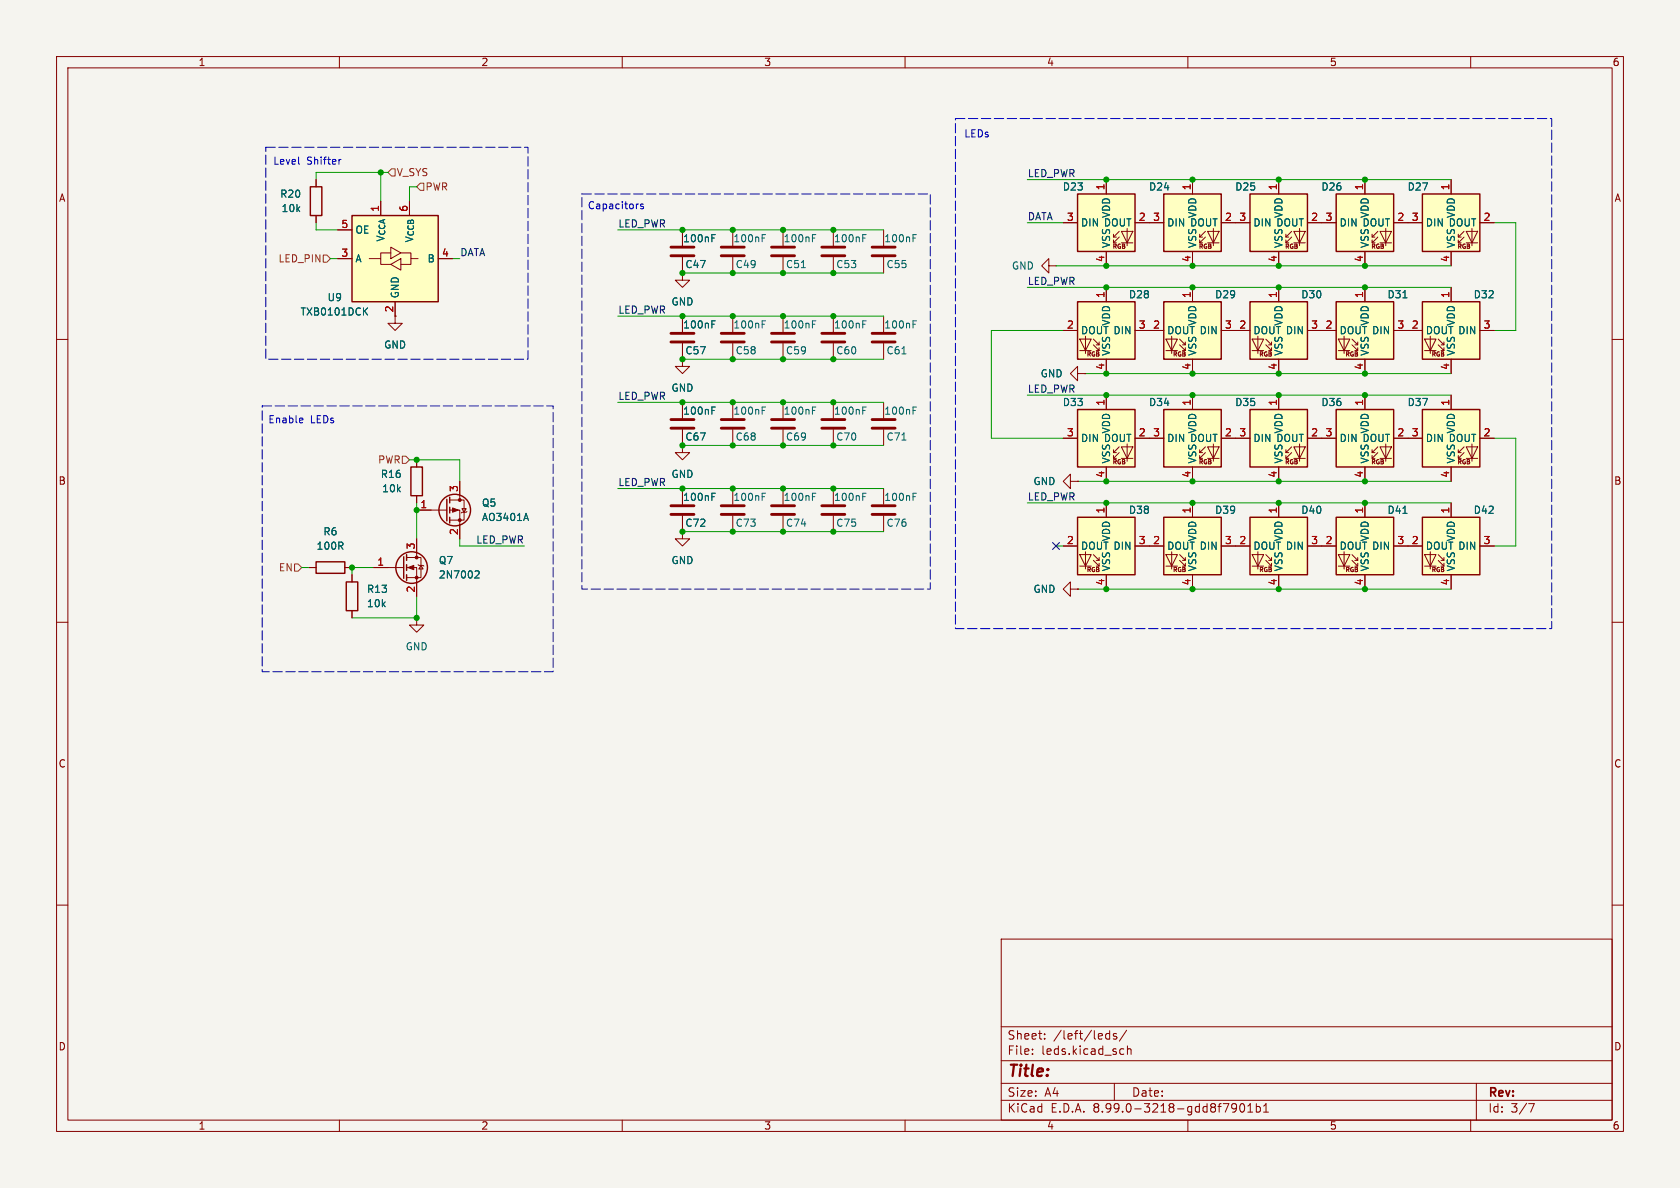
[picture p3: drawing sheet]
<svg xmlns="http://www.w3.org/2000/svg" width="297mm" height="210mm" viewBox="0 0 297 210" stroke-linecap="round" stroke-linejoin="round" font-family="sans-serif">
<defs><g id="words">
<text font-size="2.8" fill="#840000" x="178" y="190.9">Title:</text>
<g font-size="2.1" fill="#840000">
<text x="178" y="184">Sheet:</text>
<text x="186.2" y="184">/left/leds/</text>
<text x="178" y="186.7">File:</text>
<text x="184.1" y="186.7">leds.kicad_sch</text>
<text x="178" y="196.9">KiCad</text>
<text x="178" y="194.1">Size:</text>
<text x="184.7" y="194.1">A4</text>
<text x="185.7" y="196.9">E.D.A.</text>
<text x="193.3" y="196.9">8.99.0-3218-gdd8f7901b1</text>
<text x="200" y="194.1">Date:</text>
<text x="263" y="194.3">Rev:</text>
<text x="263" y="196.9">Id:</text>
<text x="267.1" y="196.9">3/7</text>
</g>
<g font-size="1.8" fill="#840000">
<text x="35" y="11.9">1</text>
<text x="85" y="11.9">2</text>
<text x="135" y="11.9">3</text>
<text x="185" y="11.9">4</text>
<text x="235" y="11.9">5</text>
<text x="285" y="11.9">6</text>
<text x="10.3" y="35.9">A</text>
<text x="285.3" y="35.9">A</text>
<text x="69.6" y="55.3" transform="rotate(-90 69.6 55.3)">2</text>
<text x="10.3" y="85.9">B</text>
<text x="285.3" y="85.9">B</text>
<text x="10.3" y="135.9">C</text>
<text x="285.3" y="135.9">C</text>
<text x="10.3" y="185.9">D</text>
<text x="285.3" y="185.9">D</text>
<text x="35" y="199.9">1</text>
<text x="85" y="199.9">2</text>
<text x="135" y="199.9">3</text>
<text x="185" y="199.9">4</text>
<text x="235" y="199.9">5</text>
<text x="285" y="199.9">6</text>
</g>
<g font-size="1.8" fill="#0000c2">
<text x="48.2" y="29.3">Level</text>
<text x="54.2" y="29.3">Shifter</text>
<text x="170.4" y="24.5">LEDs</text>
<text x="103.8" y="37.2">Capacitors</text>
<text x="47.3" y="75">Enable</text>
<text x="54.9" y="75">LEDs</text>
</g>
<g font-size="1.8" fill="#006464">
<text x="49.4" y="35.2">R20</text>
<text x="187.8" y="33.9">D23</text>
<text x="203" y="33.9">D24</text>
<text x="218.3" y="33.9">D25</text>
<text x="233.5" y="33.9">D26</text>
<text x="248.8" y="33.9">D27</text>
<text x="49.7" y="37.7">10k</text>
<text x="62.7" y="41.5">OE</text>
<text x="191" y="40.2">DIN DOUT</text>
<text x="196.4" y="38.6" transform="rotate(-90 196.4 38.6)">VDD</text>
<text x="206.2" y="40.2">DIN DOUT</text>
<text x="211.7" y="38.6" transform="rotate(-90 211.7 38.6)">VDD</text>
<text x="221.5" y="40.2">DIN DOUT</text>
<text x="226.9" y="38.6" transform="rotate(-90 226.9 38.6)">VDD</text>
<text x="236.7" y="40.2">DIN DOUT</text>
<text x="242.2" y="38.6" transform="rotate(-90 242.2 38.6)">VDD</text>
<text x="252" y="40.2">DIN DOUT</text>
<text x="257.4" y="38.6" transform="rotate(-90 257.4 38.6)">VDD</text>
<text x="62.7" y="46.6">A</text>
<text x="68.2" y="42.9" transform="rotate(-90 68.2 42.9)">V_{CCA}</text>
<text x="73.3" y="43" transform="rotate(-90 73.3 43)">V_{CCB}</text>
<text x="75.5" y="46.6">B</text>
<text x="120.7" y="43">100nF</text>
<text x="121.1" y="47.6">C47</text>
<text x="129.6" y="43">100nF</text>
<text x="130" y="47.6">C49</text>
<text x="138.4" y="43">100nF</text>
<text x="138.8" y="47.6">C51</text>
<text x="147.3" y="43">100nF</text>
<text x="147.7" y="47.6">C53</text>
<text x="156.2" y="43">100nF</text>
<text x="156.6" y="47.6">C55</text>
<text x="178.8" y="47.9">GND</text>
<text x="196.4" y="43.9" transform="rotate(-90 196.4 43.9)">VSS</text>
<text x="211.7" y="43.9" transform="rotate(-90 211.7 43.9)">VSS</text>
<text x="226.9" y="43.9" transform="rotate(-90 226.9 43.9)">VSS</text>
<text x="242.2" y="43.9" transform="rotate(-90 242.2 43.9)">VSS</text>
<text x="257.4" y="43.9" transform="rotate(-90 257.4 43.9)">VSS</text>
<text x="57.8" y="53.4">U9</text>
<text x="70.7" y="52.8" transform="rotate(-90 70.7 52.8)">GND</text>
<text x="199.5" y="52.9">D28</text>
<text x="214.7" y="52.9">D29</text>
<text x="230" y="52.9">D30</text>
<text x="245.2" y="52.9">D31</text>
<text x="260.4" y="52.9">D32</text>
<text x="53" y="56">TXB0101DCK</text>
<text x="118.6" y="54.2">GND</text>
<text x="120.7" y="58.3">100nF</text>
<text x="129.6" y="58.3">100nF</text>
<text x="138.4" y="58.3">100nF</text>
<text x="147.3" y="58.3">100nF</text>
<text x="156.2" y="58.3">100nF</text>
<text x="191" y="59.3">DOUT DIN</text>
<text x="196.4" y="57.7" transform="rotate(-90 196.4 57.7)">VDD</text>
<text x="206.2" y="59.3">DOUT DIN</text>
<text x="211.7" y="57.7" transform="rotate(-90 211.7 57.7)">VDD</text>
<text x="221.5" y="59.3">DOUT DIN</text>
<text x="226.9" y="57.7" transform="rotate(-90 226.9 57.7)">VDD</text>
<text x="236.7" y="59.3">DOUT DIN</text>
<text x="242.2" y="57.7" transform="rotate(-90 242.2 57.7)">VDD</text>
<text x="252" y="59.3">DOUT DIN</text>
<text x="257.4" y="57.7" transform="rotate(-90 257.4 57.7)">VDD</text>
<text x="67.8" y="61.8">GND</text>
<text x="121.1" y="62.8">C57</text>
<text x="130" y="62.8">C58</text>
<text x="138.8" y="62.8">C59</text>
<text x="147.7" y="62.8">C60</text>
<text x="156.6" y="62.8">C61</text>
<text x="196.4" y="63" transform="rotate(-90 196.4 63)">VSS</text>
<text x="211.7" y="63" transform="rotate(-90 211.7 63)">VSS</text>
<text x="226.9" y="63" transform="rotate(-90 226.9 63)">VSS</text>
<text x="242.2" y="63" transform="rotate(-90 242.2 63)">VSS</text>
<text x="257.4" y="63" transform="rotate(-90 257.4 63)">VSS</text>
<text x="118.6" y="69.4">GND</text>
<text x="183.9" y="66.9">GND</text>
<text x="187.8" y="72">D33</text>
<text x="203" y="72">D34</text>
<text x="218.3" y="72">D35</text>
<text x="233.5" y="72">D36</text>
<text x="248.8" y="72">D37</text>
<text x="120.7" y="73.5">100nF</text>
<text x="129.6" y="73.5">100nF</text>
<text x="138.4" y="73.5">100nF</text>
<text x="147.3" y="73.5">100nF</text>
<text x="156.2" y="73.5">100nF</text>
<text x="196.4" y="76.7" transform="rotate(-90 196.4 76.7)">VDD</text>
<text x="211.7" y="76.7" transform="rotate(-90 211.7 76.7)">VDD</text>
<text x="226.9" y="76.7" transform="rotate(-90 226.9 76.7)">VDD</text>
<text x="242.2" y="76.7" transform="rotate(-90 242.2 76.7)">VDD</text>
<text x="257.4" y="76.7" transform="rotate(-90 257.4 76.7)">VDD</text>
<text x="121.1" y="78.1">C67</text>
<text x="130" y="78.1">C68</text>
<text x="138.8" y="78.1">C69</text>
<text x="147.7" y="78.1">C70</text>
<text x="156.6" y="78.1">C71</text>
<text x="191" y="78.3">DIN DOUT</text>
<text x="196.4" y="82" transform="rotate(-90 196.4 82)">VSS</text>
<text x="206.2" y="78.3">DIN DOUT</text>
<text x="211.7" y="82" transform="rotate(-90 211.7 82)">VSS</text>
<text x="221.5" y="78.3">DIN DOUT</text>
<text x="226.9" y="82" transform="rotate(-90 226.9 82)">VSS</text>
<text x="236.7" y="78.3">DIN DOUT</text>
<text x="242.2" y="82" transform="rotate(-90 242.2 82)">VSS</text>
<text x="252" y="78.3">DIN DOUT</text>
<text x="257.4" y="82" transform="rotate(-90 257.4 82)">VSS</text>
<text x="67.2" y="84.7">R16</text>
<text x="67.5" y="87.2">10k</text>
<text x="85.1" y="89.8">Q5</text>
<text x="118.6" y="84.7">GND</text>
<text x="120.7" y="88.7">100nF</text>
<text x="129.6" y="88.7">100nF</text>
<text x="138.4" y="88.7">100nF</text>
<text x="147.3" y="88.7">100nF</text>
<text x="156.2" y="88.7">100nF</text>
<text x="182.6" y="86">GND</text>
<text x="57.1" y="94.8">R6</text>
<text x="85.1" y="92.3">AO3401A</text>
<text x="121.1" y="93.3">C72</text>
<text x="130" y="93.3">C73</text>
<text x="138.8" y="93.3">C74</text>
<text x="147.7" y="93.3">C75</text>
<text x="156.6" y="93.3">C76</text>
<text x="196.4" y="95.8" transform="rotate(-90 196.4 95.8)">VDD</text>
<text x="199.5" y="91">D38</text>
<text x="211.7" y="95.8" transform="rotate(-90 211.7 95.8)">VDD</text>
<text x="214.7" y="91">D39</text>
<text x="226.9" y="95.8" transform="rotate(-90 226.9 95.8)">VDD</text>
<text x="230" y="91">D40</text>
<text x="242.2" y="95.8" transform="rotate(-90 242.2 95.8)">VDD</text>
<text x="245.2" y="91">D41</text>
<text x="257.4" y="95.8" transform="rotate(-90 257.4 95.8)">VDD</text>
<text x="260.4" y="91">D42</text>
<text x="55.9" y="97.4">100R</text>
<text x="77.5" y="99.9">Q7</text>
<text x="118.6" y="99.9">GND</text>
<text x="191" y="97.4">DOUT DIN</text>
<text x="196.4" y="101.1" transform="rotate(-90 196.4 101.1)">VSS</text>
<text x="206.2" y="97.4">DOUT DIN</text>
<text x="211.7" y="101.1" transform="rotate(-90 211.7 101.1)">VSS</text>
<text x="221.5" y="97.4">DOUT DIN</text>
<text x="226.9" y="101.1" transform="rotate(-90 226.9 101.1)">VSS</text>
<text x="236.7" y="97.4">DOUT DIN</text>
<text x="242.2" y="101.1" transform="rotate(-90 242.2 101.1)">VSS</text>
<text x="252" y="97.4">DOUT DIN</text>
<text x="257.4" y="101.1" transform="rotate(-90 257.4 101.1)">VSS</text>
<text x="64.8" y="107.5">10k</text>
<text x="64.8" y="105">R13</text>
<text x="77.5" y="102.5">2N7002</text>
<text x="182.6" y="105">GND</text>
<text x="71.6" y="115.2">GND</text>
</g>
<g font-size="1.8" fill="#725600">
<text x="70" y="31.3">V_SYS</text>
<text x="75.1" y="33.9">PWR</text>
<text x="49.1" y="46.6">LED_PIN</text>
<text x="66.7" y="82.1">PWR</text>
<text x="49.2" y="101.2">EN</text>
</g>
<g font-size="1.8" fill="#0f0f0f">
<text x="181.6" y="31.4">LED_PWR</text>
<text x="109.2" y="40.3">LED_PWR</text>
<text x="181.6" y="39">DATA</text>
<text x="81.3" y="45.4">DATA</text>
<text x="181.6" y="50.5">LED_PWR</text>
<text x="109.2" y="55.5">LED_PWR</text>
<text x="109.2" y="70.8">LED_PWR</text>
<text x="181.6" y="69.5">LED_PWR</text>
<text x="109.2" y="86">LED_PWR</text>
<text x="181.6" y="88.6">LED_PWR</text>
<text x="84.1" y="96.2">LED_PWR</text>
</g>
<g font-size="1.8" fill="#a90000">
<text x="195.3" y="33.7" transform="rotate(-90 195.3 33.7)">1</text>
<text x="210.6" y="33.7" transform="rotate(-90 210.6 33.7)">1</text>
<text x="225.8" y="33.7" transform="rotate(-90 225.8 33.7)">1</text>
<text x="241" y="33.7" transform="rotate(-90 241 33.7)">1</text>
<text x="256.3" y="33.7" transform="rotate(-90 256.3 33.7)">1</text>
<text x="60.3" y="40.4">5</text>
<text x="67.1" y="37.5" transform="rotate(-90 67.1 37.5)">1</text>
<text x="72.1" y="37.5" transform="rotate(-90 72.1 37.5)">6</text>
<text x="188.5" y="39.1">3</text>
<text x="201.2" y="39.1">2</text>
<text x="203.8" y="39.1">3</text>
<text x="216.5" y="39.1">2</text>
<text x="219" y="39.1">3</text>
<text x="231.7" y="39.1">2</text>
<text x="234.2" y="39.1">3</text>
<text x="246.9" y="39.1">2</text>
<text x="249.5" y="39.1">3</text>
<text x="262.2" y="39.1">2</text>
<text x="60.3" y="45.5">3</text>
<text x="78" y="45.5">4</text>
<text x="195.3" y="46.4" transform="rotate(-90 195.3 46.4)">4</text>
<text x="210.6" y="46.4" transform="rotate(-90 210.6 46.4)">4</text>
<text x="225.8" y="46.4" transform="rotate(-90 225.8 46.4)">4</text>
<text x="241" y="46.4" transform="rotate(-90 241 46.4)">4</text>
<text x="256.3" y="46.4" transform="rotate(-90 256.3 46.4)">4</text>
<text x="195.3" y="52.8" transform="rotate(-90 195.3 52.8)">1</text>
<text x="210.6" y="52.8" transform="rotate(-90 210.6 52.8)">1</text>
<text x="225.8" y="52.8" transform="rotate(-90 225.8 52.8)">1</text>
<text x="241" y="52.8" transform="rotate(-90 241 52.8)">1</text>
<text x="256.3" y="52.8" transform="rotate(-90 256.3 52.8)">1</text>
<text x="188.5" y="58.2">2</text>
<text x="201.2" y="58.2">3</text>
<text x="203.8" y="58.2">2</text>
<text x="216.5" y="58.2">3</text>
<text x="219" y="58.2">2</text>
<text x="231.7" y="58.2">3</text>
<text x="234.2" y="58.2">2</text>
<text x="246.9" y="58.2">3</text>
<text x="249.5" y="58.2">2</text>
<text x="262.2" y="58.2">3</text>
<text x="195.3" y="65.5" transform="rotate(-90 195.3 65.5)">4</text>
<text x="210.6" y="65.5" transform="rotate(-90 210.6 65.5)">4</text>
<text x="225.8" y="65.5" transform="rotate(-90 225.8 65.5)">4</text>
<text x="241" y="65.5" transform="rotate(-90 241 65.5)">4</text>
<text x="256.3" y="65.5" transform="rotate(-90 256.3 65.5)">4</text>
<text x="195.3" y="71.8" transform="rotate(-90 195.3 71.8)">1</text>
<text x="210.6" y="71.8" transform="rotate(-90 210.6 71.8)">1</text>
<text x="225.8" y="71.8" transform="rotate(-90 225.8 71.8)">1</text>
<text x="241" y="71.8" transform="rotate(-90 241 71.8)">1</text>
<text x="256.3" y="71.8" transform="rotate(-90 256.3 71.8)">1</text>
<text x="188.5" y="77.2">3</text>
<text x="201.2" y="77.2">2</text>
<text x="203.8" y="77.2">3</text>
<text x="216.5" y="77.2">2</text>
<text x="219" y="77.2">3</text>
<text x="231.7" y="77.2">2</text>
<text x="234.2" y="77.2">3</text>
<text x="246.9" y="77.2">2</text>
<text x="249.5" y="77.2">3</text>
<text x="262.2" y="77.2">2</text>
<text x="74.2" y="89.9">1</text>
<text x="81" y="87.1" transform="rotate(-90 81 87.1)">3</text>
<text x="195.3" y="84.5" transform="rotate(-90 195.3 84.5)">4</text>
<text x="210.6" y="84.5" transform="rotate(-90 210.6 84.5)">4</text>
<text x="225.8" y="84.5" transform="rotate(-90 225.8 84.5)">4</text>
<text x="241" y="84.5" transform="rotate(-90 241 84.5)">4</text>
<text x="256.3" y="84.5" transform="rotate(-90 256.3 84.5)">4</text>
<text x="81" y="94.7" transform="rotate(-90 81 94.7)">2</text>
<text x="195.3" y="90.9" transform="rotate(-90 195.3 90.9)">1</text>
<text x="210.6" y="90.9" transform="rotate(-90 210.6 90.9)">1</text>
<text x="225.8" y="90.9" transform="rotate(-90 225.8 90.9)">1</text>
<text x="241" y="90.9" transform="rotate(-90 241 90.9)">1</text>
<text x="256.3" y="90.9" transform="rotate(-90 256.3 90.9)">1</text>
<text x="66.6" y="100.1">1</text>
<text x="73.4" y="97.2" transform="rotate(-90 73.4 97.2)">3</text>
<text x="188.5" y="96.3">2</text>
<text x="201.2" y="96.3">3</text>
<text x="203.8" y="96.3">2</text>
<text x="216.5" y="96.3">3</text>
<text x="219" y="96.3">2</text>
<text x="231.7" y="96.3">3</text>
<text x="234.2" y="96.3">2</text>
<text x="246.9" y="96.3">3</text>
<text x="249.5" y="96.3">2</text>
<text x="262.2" y="96.3">3</text>
<text x="73.4" y="104.8" transform="rotate(-90 73.4 104.8)">2</text>
<text x="195.3" y="103.6" transform="rotate(-90 195.3 103.6)">4</text>
<text x="210.6" y="103.6" transform="rotate(-90 210.6 103.6)">4</text>
<text x="225.8" y="103.6" transform="rotate(-90 225.8 103.6)">4</text>
<text x="241" y="103.6" transform="rotate(-90 241 103.6)">4</text>
<text x="256.3" y="103.6" transform="rotate(-90 256.3 103.6)">4</text>
</g>
<g font-size="1.1" fill="#840000">
<text x="196.6" y="44.2">RGB</text>
<text x="211.8" y="44.2">RGB</text>
<text x="227.1" y="44.2">RGB</text>
<text x="242.3" y="44.2">RGB</text>
<text x="257.5" y="44.2">RGB</text>
<text x="192" y="63.2">RGB</text>
<text x="207.2" y="63.2">RGB</text>
<text x="222.5" y="63.2">RGB</text>
<text x="237.7" y="63.2">RGB</text>
<text x="253" y="63.2">RGB</text>
<text x="196.6" y="82.3">RGB</text>
<text x="211.8" y="82.3">RGB</text>
<text x="227.1" y="82.3">RGB</text>
<text x="242.3" y="82.3">RGB</text>
<text x="257.5" y="82.3">RGB</text>
<text x="192" y="101.3">RGB</text>
<text x="207.2" y="101.3">RGB</text>
<text x="222.5" y="101.3">RGB</text>
<text x="237.7" y="101.3">RGB</text>
<text x="253" y="101.3">RGB</text>
</g>
</g></defs>
<path d="M0 0h297v210h-297z" fill="#f5f4ef" stroke="#f5f4ef" stroke-width=".18"/>
<g fill="none" stroke="#840000" stroke-width=".18">
<path d="M10 10h277v190h-277zM12 12h273v186h-273zM60 10v2M110 10v2M160 10v2M210 10v2M260 10v2M120.6 55.9v2.8M129.5 55.9v2.8M10 60h2M120.6 60.7v2.8M129.5 60.7v2.8"/>
<path d="M285 60h2M71.9 98.6h2.5v3.5h-2.5M73.7 81.3v1.3M73.7 87.6v1.3M73.7 95.3v3.3M73.9 99.8l.1 .1h.8l.1 .2M74.4 99.9l.4 .7h-.8zM10 110h2M54.6 100.3h1.3M61 100.3h1.2M66 100.3h5.4M71.9 100.3h1.8v5.1"/>
<path d="M285 110h2M10 160h2M177 166h108v32h-108zM285 160h2M60 198v2M110 198v2M160 198v2M177 194.5h108M177 191.5h108M177 187.5h108M177 181.5h108M182.5 186.3v.1"/>
<path d="M182.5 185.5v.1M184.7 183.6v.1M184.7 182.8v.1M196.2 182.2v1.5M196.2 182.8l-.5-.1-.2 .3v.4l.1 .2h.6M197 191.5v3M197.4 182.8l-.4-.1-.2 .2 .1 .2 .5 .2v.3h-.6M198.2 185.4l.5 .1M198.7 186.3l-.5 .1M199.2 182.1l-1.3 2M199.3 185.5l.2-.1 .4 .1 .1 .9M199.3 184.9v1.5"/>
<path d="M210 198v2M218.6 195.7l-.3 .3h-.3l-.3-.3 .2-.5 .4-.1 .2 .1a.99 .99 0 0 1-.3 1.4h-.3M219.3 195.2l.2-.1a.81 .81 0 0 1 .6 .6 .81 .81 0 0 1-.3 .8l-.1 .1a.81 .81 0 0 1-.4-1.4zM220.6 196.6h.9M220.6 195.5l.4-.4v1.5M222.1 195.7l.4-.1 .3 .3v.4l-.1 .2h-.6M222.1 195.1v1.5M223.4 196.6h.8M223.4 195.5l.4-.4v1.5M260 198v2M261 191.5v6.5M270.2 195.1h1l-.6 1.5"/>
</g>
<path d="M118.6 58.9h4.1M127.5 58.9h4.1M118.6 60.5h4.1M127.5 60.5h4.1" fill="none" stroke="#840000" stroke-width=".51"/>
<path d="M125.8 57.3h.5M125.8 56.7h.7M134.7 57.3h.5M134.7 56.7h.6M84.2 100.9l.4 .1 .1 .3-.8 .9h.8" fill="none" stroke="#006464" stroke-width=".18"/>
<g fill="none" stroke="#840000" stroke-width=".25">
<path d="M55.9 99.3h5.1v2h-5.1zM71.4 98.4v3.8M71.9 98v1.1M71.9 99.8v1M72.6 82.6h2.1v5h-2.1zM71.9 101.6v1"/>
<circle cx="72.8" cy="100.3" r="2.79"/>
</g>
<g fill="#840000" stroke="#840000" stroke-width=".18">
<path d="M72.1 100.3l1.1-.4v.8z"/>
<circle cx="73.7" cy="98.6" r=".25"/>
<circle cx="73.7" cy="102.1" r=".25"/>
</g>
<path d="M190.5 34.3h10.2v10.2h-10.2z" fill="#ffffc2"/>
<g fill="none" stroke="#840000" stroke-width=".18">
<path d="M188 39.4h2.5M195.6 31.8v2.5M200.7 39.4h2.5M120.6 40.6v2.8M120.6 45.5v2.8M185.4 47v-1.3l-1.3 1.3 1.3 1.3v-1.3h1.3M186.7 47h.1M195.6 44.5v2.5M196.8 41.9h.6M196.8 42.9h.6M197.9 40.9l-1.1 1v-.5M197.9 41.9l-1.1 1v-.5"/>
<path d="M198.2 40.9h2.1l-1 2zM198.2 42.9h2.1M199.3 40.4v3"/>
</g>
<path d="M190.5 34.3h10.2v10.2h-10.2z" fill="none" stroke="#840000" stroke-width=".25"/>
<path d="M118.6 45.2h4.1M118.6 43.7h4.1" fill="none" stroke="#840000" stroke-width=".51"/>
<path d="M125.8 42.1h.5M125.8 41.5h.7" fill="none" stroke="#006464" stroke-width=".18"/>
<path d="M205.7 34.3h10.2v10.2h-10.2z" fill="#ffffc2"/>
<g fill="none" stroke="#840000" stroke-width=".18">
<path d="M203.2 39.4h2.5M210.8 31.8v2.5M215.9 39.4h2.5M120.6 48.3v1.2h1.3l-1.3 1.3-1.2-1.3h1.2M120.6 48.3h.1M129.5 40.6v2.8M129.5 45.5v2.8M138.4 40.6v2.8M138.4 45.5v2.8M138.4 55.9v2.8M147.3 40.6v2.8M147.3 45.5v2.8"/>
<path d="M147.3 55.9v2.8M156.2 40.6v2.8M156.2 45.5v2.8M156.2 55.9v2.8M210.8 44.5v2.5M212.1 41.9h.5M212.1 42.9h.5M213.1 40.9l-1 1v-.5M213.1 41.9l-1 1v-.5M213.5 40.9h2l-1 2zM213.5 42.9h2M214.5 40.4v3"/>
<path d="M120.6 63.5v1.3h1.3l-1.3 1.2-1.2-1.2h1.2M120.6 63.5h.1M120.6 78.7v1.3h1.3l-1.3 1.3-1.2-1.3h1.2M120.6 78.7h.1M120.6 71.1v2.8M120.6 75.9v2.8M129.5 71.1v2.8M129.5 75.9v2.8M138.4 60.7v2.8M138.4 71.1v2.8M138.4 75.9v2.8M147.3 60.7v2.8"/>
<path d="M156.2 60.7v2.8M190.5 66v-1.2l-1.3 1.2 1.3 1.3v-1.3h1.3M191.8 66h.1M73.7 90.2h5.3M79.5 88.4h2.5v3.5h-2.5M79.5 90.2h1.8v5.1M81.3 85.1v3.3M81.7 89.9h.7l-.4 .7zM82.5 90.4l-.1 .2h-.7l-.2 .1M120.6 94v1.3h1.3l-1.3 1.2-1.2-1.2h1.2M120.6 94h.1M120.6 86.4v2.8"/>
<path d="M120.6 91.2v2.8"/>
</g>
<g fill="none" stroke="#840000" stroke-width=".25">
<path d="M205.7 34.3h10.2v10.2h-10.2zM79 88.3v3.8M79.5 87.9v1M79.5 89.7v1M79.5 91.4v1.1"/>
<circle cx="80.4" cy="90.2" r="2.79"/>
</g>
<g fill="#840000" stroke="#840000" stroke-width=".18">
<path d="M80 89.8l1 .4-1 .4z"/>
<circle cx="81.3" cy="88.4" r=".25"/>
<circle cx="81.3" cy="91.9" r=".25"/>
</g>
<g fill="none" stroke="#006464" stroke-width=".18">
<path d="M134.7 42.1h.5M134.7 41.5h.6M141.7 47.3h.7M143.6 42.1h.5M143.6 41.5h.6M143.6 57.3h.5M143.6 56.7h.6M152.5 42.1h.4M152.5 41.5h.6M152.5 57.3h.4M152.5 56.7h.6M161.4 42.1h.4"/>
<path d="M161.4 41.5h.6M161.4 57.3h.4M161.4 56.7h.6M125.8 72.6h.5M125.8 72h.7M134.7 72.6h.5M134.7 72h.6M143.6 72.6h.5M143.6 72h.6M159.4 62.6h.8M93 90.7l.4 1.3M125.8 87.8h.5"/>
<path d="M125.8 87.2h.7"/>
</g>
<g fill="none" stroke="#840000" stroke-width=".51">
<path d="M127.5 45.2h4.1M127.5 43.7h4.1M136.4 45.2h4.1M136.4 43.7h4.1M136.4 58.9h4.1M145.3 45.2h4.1M145.3 43.7h4.1M145.3 58.9h4.1M154.2 45.2h4M154.2 43.7h4M154.2 58.9h4M118.6 75.7h4.1"/>
<path d="M118.6 74.2h4.1M127.5 75.7h4.1M127.5 74.2h4.1M136.4 60.5h4.1M136.4 75.7h4.1M136.4 74.2h4.1M145.3 60.5h4.1M154.2 60.5h4M118.6 90.9h4.1M118.6 89.4h4.1"/>
</g>
<path d="M205.7 53.3h10.2v10.2h-10.2z" fill="#ffffc2"/>
<path d="M203.2 58.4h2.5M206.1 59.9h2.1l-1.1 2.1zM207.1 59.4v3.1M208.5 59.9l1 1.1v-.5M210.8 50.8v2.5M215.9 58.4h2.5M206.1 62h2.1M208.5 61l1 1v-.5M209 61h.5M209 62h.5M210.8 63.5v2.5" fill="none" stroke="#840000" stroke-width=".18"/>
<path d="M205.7 53.3h10.2v10.2h-10.2z" fill="none" stroke="#840000" stroke-width=".25"/>
<path d="M190.5 53.3h10.2v10.2h-10.2z" fill="#ffffc2"/>
<path d="M188 58.4h2.5M190.9 59.9h2l-1 2.1zM191.9 59.4v3.1M193.3 59.9l1 1.1v-.5M195.6 50.8v2.5M200.7 58.4h2.5M190.9 62h2M193.3 61l1 1v-.5M193.8 61h.5M193.8 62h.5M195.6 63.5v2.5" fill="none" stroke="#840000" stroke-width=".18"/>
<path d="M190.5 53.3h10.2v10.2h-10.2z" fill="none" stroke="#840000" stroke-width=".25"/>
<path d="M221 91.4h10.1v10.2h-10.1z" fill="#ffffc2"/>
<g fill="none" stroke="#840000" stroke-width=".18">
<path d="M147.3 71.1v2.8M147.3 75.9v2.8M156.2 71.1v2.8M156.2 75.9v2.8M189.2 85.1v-1.3l-1.2 1.3 1.2 1.3v-1.3h1.3M190.5 85.1h.1M218.4 96.5h2.6M221.4 98h2l-1 2.1zM222.4 97.5v3.1M223.8 98l1 1.1v-.5M223.8 99.1l1 1v-.5M224.3 99.1h.5"/>
<path d="M226.1 88.9v2.5M231.1 96.5h2.6M221.4 100.1h2M224.3 100.1h.5M226.1 101.6v2.5"/>
</g>
<path d="M221 91.4h10.1v10.2h-10.1z" fill="none" stroke="#840000" stroke-width=".25"/>
<path d="M145.3 75.7h4.1M145.3 74.2h4.1M154.2 75.7h4M154.2 74.2h4" fill="none" stroke="#840000" stroke-width=".51"/>
<path d="M152.5 72.6h.4M152.5 72h.6M159.4 77.8h.8M161.4 72.6h.4M161.4 72h.6" fill="none" stroke="#006464" stroke-width=".18"/>
<path d="M190.5 72.4h10.2v10.2h-10.2z" fill="#ffffc2"/>
<path d="M188 77.5h2.5M195.6 69.9v2.5M197.9 79l-1.1 1v-.5M198.2 79h2.1l-1 2zM199.3 78.5v3M200.7 77.5h2.5M195.6 82.6v2.5M196.8 80h.6M196.8 81h.6M197.9 80l-1.1 1v-.5M198.2 81h2.1" fill="none" stroke="#840000" stroke-width=".18"/>
<path d="M190.5 72.4h10.2v10.2h-10.2z" fill="none" stroke="#840000" stroke-width=".25"/>
<path d="M205.7 91.4h10.2v10.2h-10.2z" fill="#ffffc2"/>
<path d="M203.2 96.5h2.5M206.1 98h2.1l-1.1 2.1zM207.1 97.5v3.1M208.5 98l1 1.1v-.5M208.5 99.1l1 1v-.5M209 99.1h.5M210.8 88.9v2.5M215.9 96.5h2.5M206.1 100.1h2.1M209 100.1h.5M210.8 101.6v2.5" fill="none" stroke="#840000" stroke-width=".18"/>
<path d="M205.7 91.4h10.2v10.2h-10.2z" fill="none" stroke="#840000" stroke-width=".25"/>
<path d="M190.5 91.4h10.2v10.2h-10.2z" fill="#ffffc2"/>
<g fill="none" stroke="#840000" stroke-width=".18">
<path d="M138.4 86.4v2.8M138.4 91.2v2.8M188 96.5h2.5M190.9 98h2l-1 2.1zM191.9 97.5v3.1M193.3 98l1 1.1v-.5M193.3 99.1l1 1v-.5M193.8 99.1h.5M195.6 88.9v2.5M200.7 96.5h2.5M190.9 100.1h2M193.8 100.1h.5"/>
<path d="M195.6 101.6v2.5"/>
</g>
<path d="M190.5 91.4h10.2v10.2h-10.2z" fill="none" stroke="#840000" stroke-width=".25"/>
<path d="M136.4 90.9h4.1M136.4 89.4h4.1" fill="none" stroke="#840000" stroke-width=".51"/>
<path d="M143.6 87.8h.5M143.6 87.2h.6" fill="none" stroke="#006464" stroke-width=".18"/>
<path d="M221 72.4h10.1v10.2h-10.1z" fill="#ffffc2"/>
<path d="M218.4 77.5h2.6M226.1 69.9v2.5M228.3 79l-1 1v-.5M228.7 79h2.1l-1.1 2zM229.7 78.5v3M231.1 77.5h2.6M226.1 82.6v2.5M227.3 80h.5M227.3 81h.5M228.3 80l-1 1v-.5M228.7 81h2.1" fill="none" stroke="#840000" stroke-width=".18"/>
<path d="M221 72.4h10.1v10.2h-10.1z" fill="none" stroke="#840000" stroke-width=".25"/>
<path d="M205.7 72.4h10.2v10.2h-10.2z" fill="#ffffc2"/>
<path d="M203.2 77.5h2.5M210.8 69.9v2.5M213.1 79l-1 1v-.5M213.5 79h2l-1 2zM214.5 78.5v3M215.9 77.5h2.5M210.8 82.6v2.5M212.1 80h.5M212.1 81h.5M213.1 80l-1 1v-.5M213.5 81h2" fill="none" stroke="#840000" stroke-width=".18"/>
<path d="M205.7 72.4h10.2v10.2h-10.2z" fill="none" stroke="#840000" stroke-width=".25"/>
<path d="M251.5 53.3h10.1v10.2h-10.1z" fill="#ffffc2"/>
<path d="M248.9 58.4h2.6M251.8 59.9h2.1l-1 2.1zM252.9 59.4v3.1M254.3 59.9l1 1.1v-.5M256.5 50.8v2.5M261.6 58.4h2.6M251.8 62h2.1M254.3 61l1 1v-.5M254.8 61h.5M254.8 62h.5M256.5 63.5v2.5" fill="none" stroke="#840000" stroke-width=".18"/>
<path d="M251.5 53.3h10.1v10.2h-10.1z" fill="none" stroke="#840000" stroke-width=".25"/>
<path d="M236.2 53.3h10.2v10.2h-10.2z" fill="#ffffc2"/>
<path d="M233.7 58.4h2.5M236.6 59.9h2l-1 2.1zM237.6 59.4v3.1M239 59.9l1 1.1v-.5M241.3 50.8v2.5M246.4 58.4h2.5M236.6 62h2M239 61l1 1v-.5M239.5 61h.5M239.5 62h.5M241.3 63.5v2.5" fill="none" stroke="#840000" stroke-width=".18"/>
<path d="M236.2 53.3h10.2v10.2h-10.2z" fill="none" stroke="#840000" stroke-width=".25"/>
<path d="M248 52.6h.7" fill="none" stroke="#006464" stroke-width=".18"/>
<path d="M251.5 34.3h10.1v10.2h-10.1z" fill="#ffffc2"/>
<path d="M248.9 39.4h2.6M256.5 31.8v2.5M261.6 39.4h2.6M256.5 44.5v2.5M257.8 41.9h.5M257.8 42.9h.5M258.8 40.9l-1 1v-.5M258.8 41.9l-1 1v-.5M259.2 40.9h2l-1 2zM259.2 42.9h2M260.2 40.4v3" fill="none" stroke="#840000" stroke-width=".18"/>
<path d="M251.5 34.3h10.1v10.2h-10.1z" fill="none" stroke="#840000" stroke-width=".25"/>
<path d="M221 34.3h10.1v10.2h-10.1z" fill="#ffffc2"/>
<path d="M218.4 39.4h2.6M226.1 31.8v2.5M231.1 39.4h2.6M226.1 44.5v2.5M227.3 41.9h.5M227.3 42.9h.5M228.3 40.9l-1 1v-.5M228.3 41.9l-1 1v-.5M228.7 40.9h2.1l-1.1 2zM228.7 42.9h2.1M229.7 40.4v3" fill="none" stroke="#840000" stroke-width=".18"/>
<path d="M221 34.3h10.1v10.2h-10.1z" fill="none" stroke="#840000" stroke-width=".25"/>
<path d="M236.2 34.3h10.2v10.2h-10.2z" fill="#ffffc2"/>
<g fill="none" stroke="#840000" stroke-width=".18">
<path d="M233.7 39.4h2.5M241.3 31.8v2.5M246.4 39.4h2.5M241.3 44.5v2.5M242.6 41.9h.5M242.6 42.9h.5M243.6 40.9l-1 1v-.5M243.6 41.9l-1 1v-.5M244 40.9h2l-1 2zM244 42.9h2M245 40.4v3M156.2 86.4v2.8"/>
<path d="M156.2 91.2v2.8"/>
</g>
<path d="M236.2 34.3h10.2v10.2h-10.2z" fill="none" stroke="#840000" stroke-width=".25"/>
<path d="M154.2 90.9h4M154.2 89.4h4" fill="none" stroke="#840000" stroke-width=".51"/>
<path d="M161.4 87.8h.4M161.4 87.2h.6" fill="none" stroke="#006464" stroke-width=".18"/>
<path d="M221 53.3h10.1v10.2h-10.1z" fill="#ffffc2"/>
<g fill="none" stroke="#840000" stroke-width=".18">
<path d="M218.4 58.4h2.6M221.4 59.9h2l-1 2.1zM222.4 59.4v3.1M223.8 59.9l1 1.1v-.5M226.1 50.8v2.5M231.1 58.4h2.6M221.4 62h2M223.8 61l1 1v-.5M224.3 61h.5M224.3 62h.5M226.1 63.5v2.5M147.3 86.4v2.8"/>
<path d="M147.3 91.2v2.8"/>
</g>
<path d="M221 53.3h10.1v10.2h-10.1z" fill="none" stroke="#840000" stroke-width=".25"/>
<path d="M145.3 90.9h4.1M145.3 89.4h4.1" fill="none" stroke="#840000" stroke-width=".51"/>
<path d="M152.5 87.8h.4M152.5 87.2h.6" fill="none" stroke="#006464" stroke-width=".18"/>
<path d="M251.5 91.4h10.1v10.2h-10.1z" fill="#ffffc2"/>
<path d="M248.9 96.5h2.6M251.8 98h2.1l-1 2.1zM252.9 97.5v3.1M254.3 98l1 1.1v-.5M254.3 99.1l1 1v-.5M254.8 99.1h.5M256.5 88.9v2.5M261.6 96.5h2.6M251.8 100.1h2.1M254.8 100.1h.5M256.5 101.6v2.5" fill="none" stroke="#840000" stroke-width=".18"/>
<path d="M251.5 91.4h10.1v10.2h-10.1z" fill="none" stroke="#840000" stroke-width=".25"/>
<path d="M236.2 72.4h10.2v10.2h-10.2z" fill="#ffffc2"/>
<path d="M233.7 77.5h2.5M241.3 69.9v2.5M243.6 79l-1 1v-.5M244 79h2l-1 2zM245 78.5v3M246.4 77.5h2.5M241.3 82.6v2.5M242.6 80h.5M242.6 81h.5M243.6 80l-1 1v-.5M244 81h2" fill="none" stroke="#840000" stroke-width=".18"/>
<path d="M236.2 72.4h10.2v10.2h-10.2z" fill="none" stroke="#840000" stroke-width=".25"/>
<path d="M251.5 72.4h10.1v10.2h-10.1z" fill="#ffffc2"/>
<g fill="none" stroke="#840000" stroke-width=".18">
<path d="M248.9 77.5h2.6M256.5 69.9v2.5M258.8 79l-1 1v-.5M259.2 79h2l-1 2zM260.2 78.5v3M261.6 77.5h2.6M129.5 86.4v2.8M129.5 91.2v2.8M256.5 82.6v2.5M257.8 80h.5M257.8 81h.5M258.8 80l-1 1v-.5"/>
<path d="M259.2 81h2"/>
</g>
<path d="M251.5 72.4h10.1v10.2h-10.1z" fill="none" stroke="#840000" stroke-width=".25"/>
<path d="M127.5 90.9h4.1M127.5 89.4h4.1" fill="none" stroke="#840000" stroke-width=".51"/>
<path d="M134.7 87.8h.5M134.7 87.2h.6" fill="none" stroke="#006464" stroke-width=".18"/>
<path d="M236.2 91.4h10.2v10.2h-10.2z" fill="#ffffc2"/>
<g fill="none" stroke="#840000" stroke-width=".18">
<path d="M233.7 96.5h2.5M236.6 98h2l-1 2.1zM237.6 97.5v3.1M239 98l1 1.1v-.5M239 99.1l1 1v-.5M239.5 99.1h.5M241.3 88.9v2.5M246.4 96.5h2.5M189.2 104.1v-1.2l-1.2 1.2 1.2 1.3v-1.3h1.3M190.5 104.1h.1M236.6 100.1h2M239.5 100.1h.5"/>
<path d="M241.3 101.6v2.5"/>
</g>
<path d="M236.2 91.4h10.2v10.2h-10.2z" fill="none" stroke="#840000" stroke-width=".25"/>
<path d="M248 90.7h.7" fill="none" stroke="#006464" stroke-width=".18"/>
<path d="M62.2 38.1h15.3v15.2h-15.3z" fill="#ffffc2"/>
<path d="M54.9 33h2v5.1h-2zM62.2 38.1h15.3v15.2h-15.3zM61.2 102.9h2v5.1h-2z" fill="none" stroke="#840000" stroke-width=".25"/>
<g fill="none" stroke="#840000" stroke-width=".18">
<path d="M55.9 31.8v1.2M55.9 38.1v1.3M188 39.4h2.5M195.6 31.8v2.5M200.7 39.4h5M210.8 31.8v2.5M215.9 39.4h5.1M226.1 31.8v2.5M231.1 39.4h5.1M241.3 31.8v2.5M246.4 39.4h5.1M256.5 31.8v2.5"/>
<path d="M261.6 39.4h2.6M59.7 40.6h2.5M59.7 45.7h2.5M65.3 45.7h2v1h1.8M69.1 44.7h-1.8v1M69.1 43.7l1.8 1-1.8 1zM69.1 46.7l1.8-1v2.1zM69.8 53.3v3.9h1.3l-1.3 1.2-1.2-1.2h1.2M70.9 44.7h1.7v1h1.3M72.6 45.7v1h-1.7M77.5 45.7h2.5M120.6 48.3h.1"/>
<path d="M120.6 40.6v2.8M120.6 45.5v2.8M120.6 55.9v2.8M188 58.4h2.5M195.6 44.5v2.5M195.6 50.8v2.5M200.7 58.4h5M210.8 44.5v2.5M210.8 50.8v2.5M215.9 58.4h5.1M226.1 44.5v2.5M226.1 50.8v2.5"/>
<path d="M231.1 58.4h5.1M241.3 44.5v2.5M241.3 50.8v2.5M246.4 58.4h5.1M256.5 44.5v2.5M256.5 50.8v2.5M261.6 58.4h2.6M120.6 63.5h.1M120.6 78.7h.1M120.6 60.7v2.8M120.6 71.1v2.8M120.6 75.9v2.8"/>
<path d="M188 77.5h2.5M191.8 66h.1M195.6 63.5v2.5M195.6 69.9v2.5M200.7 77.5h5M210.8 63.5v2.5M210.8 69.9v2.5M215.9 77.5h5.1M226.1 63.5v2.5M226.1 69.9v2.5M231.1 77.5h5.1M241.3 63.5v2.5"/>
<path d="M241.3 69.9v2.5M246.4 77.5h5.1M256.5 63.5v2.5M256.5 69.9v2.5M261.6 77.5h2.6M73.7 90.2h2.5M73.7 81.3v1.3M73.7 87.6v1.3M73.7 95.3v2.5M81.3 85.1v2.5M81.3 92.7v2.6M120.6 94h.1"/>
<path d="M120.6 86.4v2.8M120.6 91.2v2.8M188 96.5h2.5M190.5 85.1h.1M195.6 82.6v2.5M195.6 88.9v2.5M200.7 96.5h5M210.8 82.6v2.5M210.8 88.9v2.5M215.9 96.5h5.1M226.1 82.6v2.5M226.1 88.9v2.5"/>
<path d="M231.1 96.5h5.1M241.3 82.6v2.5M241.3 88.9v2.5M246.4 96.5h5.1M256.5 82.6v2.5M256.5 88.9v2.5M261.6 96.5h2.6M54.6 100.3h1.3M61 100.3h1.2M62.2 101.6v1.3M62.2 108v1.2M66 100.3h2.6"/>
<path d="M73.7 109.2v1.3h1.2l-1.2 1.3-1.3-1.3h1.3M73.7 109.2h.1M73.7 102.9v2.5M190.5 104.1h.1M195.6 101.6v2.5M210.8 101.6v2.5M226.1 101.6v2.5M241.3 101.6v2.5M256.5 101.6v2.5"/>
</g>
<g fill="none" stroke="#006464" stroke-width=".18">
<path d="M64.4 55l.6 .7M65 54.4l-.7 .8M125.8 57.3h.5M125.8 56.7h.7M125.8 42.1h.5M125.8 41.5h.7M248 52.6h.7M125.8 72.6h.5M125.8 72h.7M93 90.7l.4 1.3M125.8 87.8h.5M125.8 87.2h.7"/>
<path d="M248 90.7h.7M84.2 100.9l.4 .1 .1 .3-.8 .9h.8"/>
</g>
<path d="M68.6 30.5l.6-.7h.6v1.3h-.6zM74.3 32.4h.6v1.3h-.6l-.6-.7zM57.1 45.1h.7l.6 .6-.6 .7h-.7zM52.1 99.7h.6l.6 .6-.6 .7h-.6zM71.1 80.6h.7l.6 .7-.6 .6h-.7z" fill="none" stroke="#725600" stroke-width=".18"/>
<g fill="none" stroke="#009600" stroke-width=".18">
<path d="M55.9 39.4v1.2h3.8M67.3 30.5v5.1M68.6 30.5h-12.7v1.3M73.7 33h-1.3v2.6M181.6 31.8h74.9M181.6 39.4h6.4M264.2 39.4h3.8v19h-3.8M58.4 45.7h1.3M80 45.7h1.3M109.2 55.9h47M109.2 40.6h47M120.6 48.3h35.6"/>
<path d="M181.6 50.8h74.9M186.7 47h69.8M188 58.4h-12.7v19.1h12.7M109.2 71.1h47M120.6 63.5h35.6M120.6 78.7h35.6M181.6 69.9h74.9M191.8 66h64.7M264.2 77.5h3.8v19h-3.8M72.4 81.3h8.9v3.8M73.7 88.9v6.4M81.3 95.3v1.2h11.4"/>
<path d="M109.2 86.4h47M120.6 94h35.6M181.6 88.9h74.9M186.7 96.5h1.3M190.5 85.1h66M53.3 100.3h1.3M66 100.3h-3.8v1.3M73.7 105.4v3.8h-11.5M190.5 104.1h66"/>
</g>
<path d="M186.1 95.9l1.2 1.2M187.3 95.9l-1.2 1.2" fill="none" stroke="#000084" stroke-width=".18"/>
<path d="M52.8 29h.2M60.3 28.2l-.4 .2M112.7 36.1h.2M113.7 36.1h-.3l-.2 .1 .1 .2 .4 .1v.3h-.5M53.4 73.9l.2 .3-.7 .1M53.5 74.7h-.1" fill="none" stroke="#0000c2" stroke-width=".18"/>
<path d="M47 26h46.3v37.5h-46.3zM102.9 34.3h61.6v69.8h-61.6zM168.9 21h105.4v90.1h-105.4zM46.4 71.8h51.4v46.9h-51.4z" fill="none" stroke="#0000c2" stroke-width=".18" stroke-dasharray="1.7 .6"/>
<g fill="#009600" stroke="#009600" stroke-width=".18">
<circle cx="138.4" cy="63.5" r=".46"/>
<circle cx="120.6" cy="63.5" r=".46"/>
<circle cx="129.5" cy="63.5" r=".46"/>
<circle cx="138.4" cy="55.9" r=".46"/>
<circle cx="129.5" cy="55.9" r=".46"/>
<circle cx="120.6" cy="55.9" r=".46"/>
<circle cx="129.5" cy="94" r=".46"/>
<circle cx="129.5" cy="78.7" r=".46"/>
<circle cx="138.4" cy="94" r=".46"/>
<circle cx="129.5" cy="86.4" r=".46"/>
<circle cx="73.7" cy="81.3" r=".46"/>
<circle cx="73.7" cy="90.2" r=".46"/>
<circle cx="120.6" cy="86.4" r=".46"/>
<circle cx="120.6" cy="94" r=".46"/>
<circle cx="120.6" cy="78.7" r=".46"/>
<circle cx="147.3" cy="78.7" r=".46"/>
<circle cx="147.3" cy="71.1" r=".46"/>
<circle cx="138.4" cy="86.4" r=".46"/>
<circle cx="138.4" cy="78.7" r=".46"/>
<circle cx="138.4" cy="71.1" r=".46"/>
<circle cx="147.3" cy="86.4" r=".46"/>
<circle cx="120.6" cy="71.1" r=".46"/>
<circle cx="129.5" cy="71.1" r=".46"/>
<circle cx="147.3" cy="63.5" r=".46"/>
<circle cx="147.3" cy="94" r=".46"/>
<circle cx="120.6" cy="48.3" r=".46"/>
<circle cx="138.4" cy="40.6" r=".46"/>
<circle cx="129.5" cy="48.3" r=".46"/>
<circle cx="138.4" cy="48.3" r=".46"/>
<circle cx="120.6" cy="40.6" r=".46"/>
<circle cx="129.5" cy="40.6" r=".46"/>
<circle cx="147.3" cy="40.6" r=".46"/>
<circle cx="147.3" cy="48.3" r=".46"/>
<circle cx="147.3" cy="55.9" r=".46"/>
<circle cx="73.7" cy="109.2" r=".46"/>
<circle cx="62.2" cy="100.3" r=".46"/>
<circle cx="67.3" cy="30.5" r=".46"/>
<circle cx="195.6" cy="31.8" r=".46"/>
<circle cx="195.6" cy="47" r=".46"/>
<circle cx="210.8" cy="31.8" r=".46"/>
<circle cx="210.8" cy="47" r=".46"/>
<circle cx="210.8" cy="50.8" r=".46"/>
<circle cx="195.6" cy="66" r=".46"/>
<circle cx="210.8" cy="66" r=".46"/>
<circle cx="195.6" cy="50.8" r=".46"/>
<circle cx="226.1" cy="66" r=".46"/>
<circle cx="226.1" cy="88.9" r=".46"/>
<circle cx="226.1" cy="104.1" r=".46"/>
<circle cx="210.8" cy="104.1" r=".46"/>
<circle cx="226.1" cy="85.1" r=".46"/>
<circle cx="210.8" cy="88.9" r=".46"/>
<circle cx="241.3" cy="104.1" r=".46"/>
<circle cx="241.3" cy="85.1" r=".46"/>
<circle cx="241.3" cy="88.9" r=".46"/>
<circle cx="195.6" cy="69.9" r=".46"/>
<circle cx="195.6" cy="85.1" r=".46"/>
<circle cx="195.6" cy="88.9" r=".46"/>
<circle cx="210.8" cy="85.1" r=".46"/>
<circle cx="195.6" cy="104.1" r=".46"/>
<circle cx="210.8" cy="69.9" r=".46"/>
<circle cx="226.1" cy="69.9" r=".46"/>
<circle cx="241.3" cy="50.8" r=".46"/>
<circle cx="241.3" cy="31.8" r=".46"/>
<circle cx="226.1" cy="47" r=".46"/>
<circle cx="226.1" cy="50.8" r=".46"/>
<circle cx="226.1" cy="31.8" r=".46"/>
<circle cx="241.3" cy="47" r=".46"/>
<circle cx="241.3" cy="66" r=".46"/>
<circle cx="241.3" cy="69.9" r=".46"/>
</g>
<use href="#words"/>
</svg>
